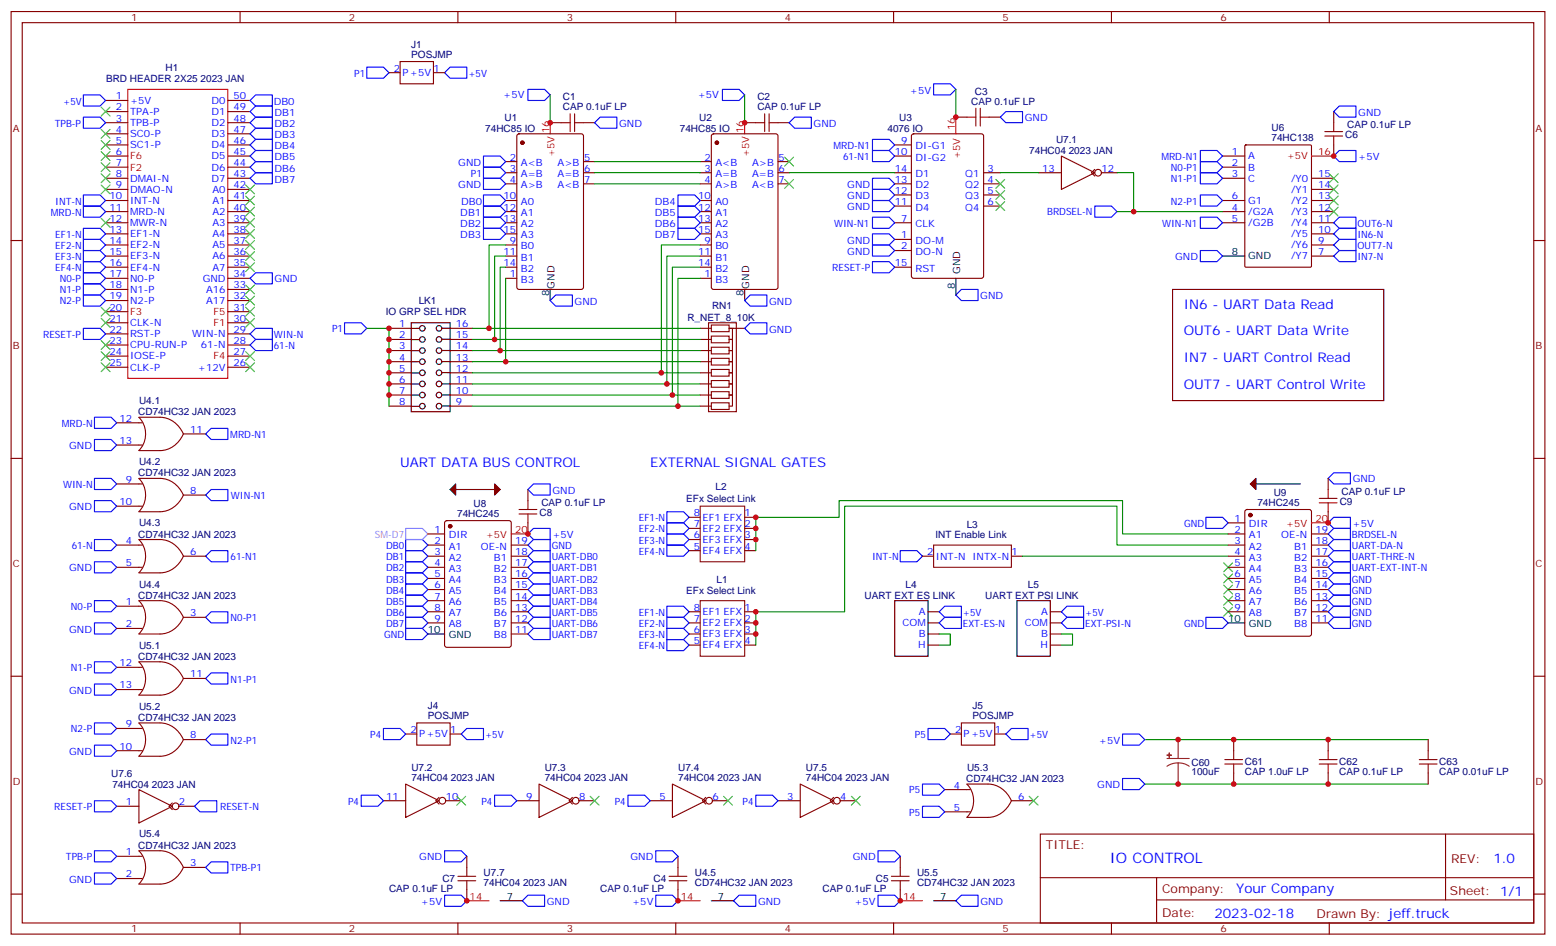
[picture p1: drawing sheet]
<svg xmlns="http://www.w3.org/2000/svg" width="494mm" height="300mm" viewBox="0 0 494 300" stroke-linecap="round" stroke-linejoin="round" font-family="sans-serif">
<defs><g id="words">
<text font-size="4.6" fill="#00f" x="352.3" y="273.8">IO CONTROL</text>
<g font-size="4.2" fill="#00f">
<text x="375.7" y="98">IN6 - UART Data Read</text>
<text x="375.7" y="106.4">OUT6 - UART Data Write</text>
<text x="375.7" y="114.8">IN7 - UART Control Read</text>
<text x="375.7" y="123.6">OUT7 - UART Control Write</text>
<text x="127" y="148.3">UART DATA BUS CONTROL</text>
<text x="206.4" y="148.3">EXTERNAL SIGNAL GATES</text>
<text x="474" y="274">1.0</text>
<text x="392.4" y="283.5">Your Company</text>
<text x="385.5" y="291.4">2023-02-18</text>
</g>
<g font-size="3.9" fill="#800">
<text x="332" y="269.3">TITLE:</text>
<text x="460.6" y="274">REV:</text>
<text x="368.9" y="283.5">Company:</text>
<text x="460.2" y="284.1">Sheet: 1/1</text>
<text x="368.9" y="291.2">Date:</text>
<text x="417.9" y="291.3">Drawn By: jeff.truck</text>
</g>
<g font-size="3.2" fill="#800">
<text x="41.6" y="6.7">1</text>
<text x="110.8" y="6.7">2</text>
<text x="179.9" y="6.7">3</text>
<text x="249.1" y="6.7">4</text>
<text x="318.2" y="6.7">5</text>
<text x="387.3" y="6.7">6</text>
<text x="4.1" y="41.8">A</text>
<text x="487.4" y="41.8">A</text>
<text x="4.1" y="110.9">B</text>
<text x="487.4" y="110.9">B</text>
<text x="4.1" y="180.1">C</text>
<text x="487.4" y="180.1">C</text>
<text x="4.1" y="249.2">D</text>
<text x="487.4" y="249.2">D</text>
<text x="41.6" y="295.9">1</text>
<text x="110.8" y="295.9">2</text>
<text x="179.9" y="295.9">3</text>
<text x="249.1" y="295.9">4</text>
<text x="318.2" y="295.9">5</text>
<text x="387.3" y="295.9">6</text>
</g>
<g font-size="3.2" fill="#000080">
<text x="130.6" y="15.1">J1</text>
<text x="52.6" y="22.5">H1</text>
<text x="130.6" y="18.3">POSJMP</text>
<text x="33.7" y="26">BRD HEADER 2X25 2023 JAN</text>
<text x="178.7" y="35.1">CAP 0.1uF LP</text>
<text x="178.7" y="31.9">C1</text>
<text x="240.4" y="35.1">CAP 0.1uF LP</text>
<text x="240.4" y="31.9">C2</text>
<text x="308.3" y="33.3">CAP 0.1uF LP</text>
<text x="309.4" y="30.1">C3</text>
<text x="154" y="41.9">74HC85 IO</text>
<text x="160.2" y="38.4">U1</text>
<text x="215.8" y="41.9">74HC85 IO</text>
<text x="221.9" y="38.4">U2</text>
<text x="281.7" y="41.9">4076 IO</text>
<text x="285.4" y="38.3">U3</text>
<text x="403.6" y="41.6">U6</text>
<text x="427.6" y="40.6">CAP 0.1uF LP</text>
<text x="335.2" y="45.4">U7.1</text>
<text x="403.6" y="44.8">74HC138</text>
<text x="427" y="43.8">C6</text>
<text x="326.7" y="48.9">74HC04 2023 JAN</text>
<text x="122.4" y="100.1">IO GRP SEL HDR</text>
<text x="132.9" y="96.5">LK1</text>
<text x="218.2" y="101.7">R_NET_8_10K</text>
<text x="226" y="98.2">RN1</text>
<text x="43.9" y="131.8">CD74HC32 JAN 2023</text>
<text x="44.2" y="128.3">U4.1</text>
<text x="44.2" y="147.7">U4.2</text>
<text x="43.9" y="151.2">CD74HC32 JAN 2023</text>
<text x="227.1" y="155.5">L2</text>
<text x="150.3" y="161.1">U8</text>
<text x="171.8" y="160.6">CAP 0.1uF LP</text>
<text x="217.8" y="159.3">EFx Select Link</text>
<text x="399.1" y="160.7">74HC245</text>
<text x="404.3" y="157.5">U9</text>
<text x="425.3" y="160.2">C9</text>
<text x="425.8" y="157.1">CAP 0.1uF LP</text>
<text x="44.2" y="167.1">U4.3</text>
<text x="145.1" y="164.2">74HC245</text>
<text x="171.3" y="163.7">C8</text>
<text x="306.8" y="167.4">L3</text>
<text x="43.9" y="170.6">CD74HC32 JAN 2023</text>
<text x="296.9" y="170.7">INT Enable Link</text>
<text x="227.5" y="185.1">L1</text>
<text x="43.9" y="190">CD74HC32 JAN 2023</text>
<text x="44.2" y="186.5">U4.4</text>
<text x="217.8" y="188.6">EFx Select Link</text>
<text x="274.4" y="190.1">UART EXT ES LINK</text>
<text x="287.4" y="186.5">L4</text>
<text x="312.7" y="190.1">UART EXT PSI LINK</text>
<text x="326.3" y="186.5">L5</text>
<text x="43.9" y="209.5">CD74HC32 JAN 2023</text>
<text x="44.2" y="205.9">U5.1</text>
<text x="44.2" y="225.3">U5.2</text>
<text x="135.8" y="225">J4</text>
<text x="308.7" y="225">J5</text>
<text x="43.9" y="228.8">CD74HC32 JAN 2023</text>
<text x="135.8" y="228.2">POSJMP</text>
<text x="308.7" y="228.2">POSJMP</text>
<text x="130.6" y="244.6">U7.2</text>
<text x="172.9" y="244.6">U7.3</text>
<text x="215.2" y="244.6">U7.4</text>
<text x="255.8" y="244.6">U7.5</text>
<text x="307" y="244.7">U5.3</text>
<text x="378.2" y="243">C60</text>
<text x="395.1" y="242.9">C61</text>
<text x="425.1" y="242.9">C62</text>
<text x="456.8" y="242.9">C63</text>
<text x="35.3" y="246.5">U7.6</text>
<text x="35.7" y="250">74HC04 2023 JAN</text>
<text x="130.6" y="247.8">74HC04 2023 JAN</text>
<text x="172.9" y="247.8">74HC04 2023 JAN</text>
<text x="215.2" y="247.8">74HC04 2023 JAN</text>
<text x="255.8" y="247.8">74HC04 2023 JAN</text>
<text x="306.7" y="248.3">CD74HC32 JAN 2023</text>
<text x="378.2" y="246.1">100uF</text>
<text x="395.1" y="246.1">CAP 1.0uF LP</text>
<text x="425.1" y="246.1">CAP 0.1uF LP</text>
<text x="456.8" y="246.1">CAP 0.01uF LP</text>
<text x="43.9" y="269.3">CD74HC32 JAN 2023</text>
<text x="44.2" y="265.8">U5.4</text>
<text x="140.4" y="280">C7</text>
<text x="153.5" y="281.3">74HC04 2023 JAN</text>
<text x="153.5" y="278.1">U7.7</text>
<text x="207.5" y="280">C4</text>
<text x="220.5" y="281.2">CD74HC32 JAN 2023</text>
<text x="220.5" y="278">U4.5</text>
<text x="278" y="280">C5</text>
<text x="291.1" y="281.2">CD74HC32 JAN 2023</text>
<text x="291.1" y="278">U5.5</text>
<text x="123.5" y="283.2">CAP 0.1uF LP</text>
<text x="190.5" y="283.2">CAP 0.1uF LP</text>
<text x="261.1" y="283.2">CAP 0.1uF LP</text>
</g>
<g font-size="3.2" fill="#00f">
<text x="125" y="22.7">2</text>
<text x="137.6" y="22.7">1</text>
<text x="112.4" y="24.4">P1</text>
<text x="127.7" y="24.1">P+5V</text>
<text x="148.7" y="24.4">+5V</text>
<text x="288.8" y="29.7">+5V</text>
<text x="20" y="33.2">+5V</text>
<text x="36.8" y="31.5">1</text>
<text x="36.8" y="35.1">2</text>
<text x="41.3" y="32.9">+5V</text>
<text x="67.2" y="32.9">D0</text>
<text x="74.1" y="35.1">49</text>
<text x="74.1" y="31.5">50</text>
<text x="86.9" y="33.2">DB0</text>
<text x="159.7" y="31.1">+5V</text>
<text x="221.5" y="31.1">+5V</text>
<text x="17.4" y="40.2">TPB-P</text>
<text x="36.8" y="38.6">3</text>
<text x="41.3" y="36.5">TPA-P</text>
<text x="41.3" y="40">TPB-P</text>
<text x="67.2" y="40">D2</text>
<text x="67.2" y="36.5">D1</text>
<text x="74.1" y="38.6">48</text>
<text x="87.1" y="36.8">DB1</text>
<text x="87.1" y="40.3">DB2</text>
<text x="196.5" y="40.3">GND</text>
<text x="258.2" y="40.3">GND</text>
<text x="325.3" y="38.5">GND</text>
<text x="431.1" y="36.7">GND</text>
<text x="36.8" y="42.1">4</text>
<text x="36.8" y="45.6">5</text>
<text x="41.3" y="43.5">SC0-P</text>
<text x="41.3" y="47.1">SC1-P</text>
<text x="67.2" y="47.1">D4</text>
<text x="67.2" y="43.5">D3</text>
<text x="74.1" y="45.6">46</text>
<text x="74.1" y="42.1">47</text>
<text x="87.1" y="43.9">DB3</text>
<text x="87.1" y="47.4">DB4</text>
<text x="264.6" y="47.3">MRD-N1</text>
<text x="286" y="45.6">9</text>
<text x="290.6" y="47.4">DI-G1</text>
<text x="36.8" y="49.2">6</text>
<text x="36.8" y="52.7">7</text>
<text x="67.2" y="50.6">D5</text>
<text x="74.1" y="52.7">44</text>
<text x="74.1" y="49.2">45</text>
<text x="87.1" y="50.9">DB5</text>
<text x="145.5" y="52.6">GND</text>
<text x="161.9" y="50.9">2</text>
<text x="165.3" y="52.7">A&lt;B</text>
<text x="177" y="52.7">A&gt;B</text>
<text x="185.4" y="50.9">5</text>
<text x="223.6" y="50.9">2</text>
<text x="227.1" y="52.7">A&lt;B</text>
<text x="238.7" y="52.7">A&gt;B</text>
<text x="247.1" y="50.9">5</text>
<text x="267.6" y="50.8">61-N1</text>
<text x="284" y="49.2">10</text>
<text x="290.6" y="50.9">DI-G2</text>
<text x="368.6" y="50.8">MRD-N1</text>
<text x="391" y="49.2">1</text>
<text x="391" y="52.7">2</text>
<text x="396.2" y="50.6">A</text>
<text x="431.1" y="50.9">+5V</text>
<text x="36.8" y="56.2">8</text>
<text x="36.8" y="59.8">9</text>
<text x="41.3" y="57.6">DMAI-N</text>
<text x="67.2" y="57.6">D7</text>
<text x="67.2" y="54.1">D6</text>
<text x="74.1" y="59.8">42</text>
<text x="74.1" y="56.2">43</text>
<text x="87.1" y="58">DB7</text>
<text x="87.1" y="54.5">DB6</text>
<text x="145.5" y="59.7">GND</text>
<text x="149.5" y="56.1">P1</text>
<text x="161.9" y="58">4</text>
<text x="161.9" y="54.5">3</text>
<text x="165.3" y="59.8">A&gt;B</text>
<text x="165.3" y="56.2">A=B</text>
<text x="177" y="59.8">A&lt;B</text>
<text x="177" y="56.2">A=B</text>
<text x="185.4" y="58">7</text>
<text x="185.4" y="54.5">6</text>
<text x="223.6" y="58">4</text>
<text x="223.6" y="54.5">3</text>
<text x="227.1" y="59.8">A&gt;B</text>
<text x="227.1" y="56.2">A=B</text>
<text x="238.7" y="59.8">A&lt;B</text>
<text x="238.7" y="56.2">A=B</text>
<text x="247.1" y="58">7</text>
<text x="247.1" y="54.5">6</text>
<text x="268.9" y="59.7">GND</text>
<text x="284" y="58">13</text>
<text x="284" y="54.5">14</text>
<text x="290.6" y="59.8">D2</text>
<text x="290.6" y="56.2">D1</text>
<text x="306.4" y="56.2">Q1</text>
<text x="306.4" y="59.8">Q2</text>
<text x="313.4" y="54.5">3</text>
<text x="313.4" y="58">4</text>
<text x="330.8" y="54.5">13</text>
<text x="349.6" y="54.5">12</text>
<text x="371.7" y="54.4">N0-P1</text>
<text x="371.7" y="57.9">N1-P1</text>
<text x="391" y="56.2">3</text>
<text x="396.2" y="54.1">B</text>
<text x="396.2" y="57.6">C</text>
<text x="409.8" y="57.6">/Y0</text>
<text x="418.4" y="59.8">14</text>
<text x="418.4" y="56.2">15</text>
<text x="17.5" y="64.9">INT-N</text>
<text x="34.8" y="63.3">10</text>
<text x="41.3" y="61.2">DMAO-N</text>
<text x="41.3" y="64.7">INT-N</text>
<text x="67.4" y="64.7">A1</text>
<text x="67.4" y="61.2">A0</text>
<text x="74.1" y="63.3">41</text>
<text x="146.4" y="64.9">DB0</text>
<text x="159.8" y="63.3">10</text>
<text x="165.3" y="65.1">A0</text>
<text x="207.8" y="65">DB4</text>
<text x="221.6" y="63.3">10</text>
<text x="227.1" y="65.1">A0</text>
<text x="268.9" y="63.2">GND</text>
<text x="284" y="65.1">11</text>
<text x="284" y="61.5">12</text>
<text x="290.6" y="63.3">D3</text>
<text x="306.4" y="63.3">Q3</text>
<text x="313.4" y="61.5">5</text>
<text x="313.4" y="65.1">6</text>
<text x="371.7" y="64.9">N2-P1</text>
<text x="391" y="63.3">6</text>
<text x="396.2" y="64.7">G1</text>
<text x="409.8" y="64.7">/Y2</text>
<text x="409.8" y="61.2">/Y1</text>
<text x="418.4" y="63.3">13</text>
<text x="16.1" y="68.5">MRD-N</text>
<text x="34.8" y="66.8">11</text>
<text x="34.8" y="70.3">12</text>
<text x="41.3" y="68.2">MRD-N</text>
<text x="41.3" y="71.8">MWR-N</text>
<text x="67.4" y="71.8">A3</text>
<text x="67.4" y="68.2">A2</text>
<text x="74.1" y="70.3">39</text>
<text x="74.1" y="66.8">40</text>
<text x="146.1" y="68.6">DB1</text>
<text x="159.8" y="70.3">13</text>
<text x="159.8" y="66.8">12</text>
<text x="165.3" y="68.6">A1</text>
<text x="207.8" y="68.6">DB5</text>
<text x="221.6" y="70.3">13</text>
<text x="221.6" y="66.8">12</text>
<text x="227.1" y="68.6">A1</text>
<text x="264.8" y="72">WIN-N1</text>
<text x="268.9" y="66.7">GND</text>
<text x="286" y="70.3">7</text>
<text x="290.6" y="66.8">D4</text>
<text x="306.4" y="66.8">Q4</text>
<text x="332.4" y="68.4">BRDSEL-N</text>
<text x="368.9" y="72">WIN-N1</text>
<text x="391" y="66.8">4</text>
<text x="391" y="70.3">5</text>
<text x="396.2" y="68.2">/G2A</text>
<text x="396.2" y="71.8">/G2B</text>
<text x="409.8" y="71.8">/Y4</text>
<text x="409.8" y="68.2">/Y3</text>
<text x="418.4" y="70.3">11</text>
<text x="418.4" y="66.8">12</text>
<text x="430.9" y="72">OUT6-N</text>
<text x="17.5" y="75.5">EF1-N</text>
<text x="34.8" y="73.9">13</text>
<text x="34.8" y="77.4">14</text>
<text x="41.3" y="75.3">EF1-N</text>
<text x="67.4" y="75.3">A4</text>
<text x="74.1" y="77.4">37</text>
<text x="74.1" y="73.9">38</text>
<text x="146.1" y="72.1">DB2</text>
<text x="146.1" y="75.6">DB3</text>
<text x="159.8" y="73.9">15</text>
<text x="161.9" y="77.4">9</text>
<text x="165.3" y="75.6">A3</text>
<text x="165.3" y="72.1">A2</text>
<text x="207.8" y="72.1">DB6</text>
<text x="207.8" y="75.6">DB7</text>
<text x="221.6" y="73.9">15</text>
<text x="223.6" y="77.4">9</text>
<text x="227.1" y="75.6">A3</text>
<text x="227.1" y="72.1">A2</text>
<text x="268.9" y="77.3">GND</text>
<text x="286" y="75.6">1</text>
<text x="290.6" y="77.4">DO-M</text>
<text x="290.6" y="72.1">CLK</text>
<text x="409.8" y="75.3">/Y5</text>
<text x="418.4" y="77.4">9</text>
<text x="418.4" y="73.9">10</text>
<text x="430.9" y="75.5">IN6-N</text>
<text x="17.5" y="79.1">EF2-N</text>
<text x="17.5" y="82.6">EF3-N</text>
<text x="34.8" y="80.9">15</text>
<text x="41.3" y="78.8">EF2-N</text>
<text x="41.3" y="82.3">EF3-N</text>
<text x="67.4" y="82.3">A6</text>
<text x="67.4" y="78.8">A5</text>
<text x="74.1" y="80.9">36</text>
<text x="159.8" y="80.9">11</text>
<text x="165.3" y="82.7">B1</text>
<text x="165.3" y="79.2">B0</text>
<text x="221.6" y="80.9">11</text>
<text x="227.1" y="82.7">B1</text>
<text x="227.1" y="79.2">B0</text>
<text x="268.9" y="80.9">GND</text>
<text x="286" y="79.2">2</text>
<text x="290.6" y="80.9">DO-N</text>
<text x="373" y="82.6">GND</text>
<text x="409.8" y="82.3">/Y7</text>
<text x="409.8" y="78.8">/Y6</text>
<text x="418.4" y="80.9">7</text>
<text x="430.9" y="79.1">OUT7-N</text>
<text x="430.9" y="82.6">IN7-N</text>
<text x="17.5" y="86.1">EF4-N</text>
<text x="19" y="89.5">N0-P</text>
<text x="34.8" y="84.5">16</text>
<text x="34.8" y="88">17</text>
<text x="41.3" y="85.9">EF4-N</text>
<text x="41.3" y="89.4">N0-P</text>
<text x="64.3" y="89.4">GND</text>
<text x="67.4" y="85.9">A7</text>
<text x="74.1" y="88">34</text>
<text x="74.1" y="84.5">35</text>
<text x="87.2" y="89.6">GND</text>
<text x="159.8" y="84.5">14</text>
<text x="161.9" y="88">1</text>
<text x="165.3" y="86.2">B2</text>
<text x="165.3" y="89.7">B3</text>
<text x="221.6" y="84.5">14</text>
<text x="223.6" y="88">1</text>
<text x="227.1" y="86.2">B2</text>
<text x="227.1" y="89.7">B3</text>
<text x="264.2" y="86">RESET-P</text>
<text x="284" y="84.5">15</text>
<text x="290.6" y="86.2">RST</text>
<text x="19" y="93">N1-P</text>
<text x="34.8" y="91.5">18</text>
<text x="34.8" y="95">19</text>
<text x="41.3" y="92.9">N1-P</text>
<text x="65.4" y="92.9">A16</text>
<text x="74.1" y="95">32</text>
<text x="74.1" y="91.5">33</text>
<text x="311.2" y="95">GND</text>
<text x="19" y="96.6">N2-P</text>
<text x="34.8" y="98.6">20</text>
<text x="41.3" y="96.4">N2-P</text>
<text x="65.4" y="96.4">A17</text>
<text x="74.1" y="98.6">31</text>
<text x="182.4" y="96.7">GND</text>
<text x="244.1" y="96.7">GND</text>
<text x="13.7" y="107.2">RESET-P</text>
<text x="34.8" y="102.1">21</text>
<text x="34.8" y="105.6">22</text>
<text x="41.3" y="103.5">CLK-N</text>
<text x="41.3" y="107">RST-P</text>
<text x="61" y="107">WIN-N</text>
<text x="74.1" y="105.6">29</text>
<text x="74.1" y="102.1">30</text>
<text x="86.9" y="107.3">WIN-N</text>
<text x="105.4" y="105.5">P1</text>
<text x="126.7" y="107.4">2</text>
<text x="126.7" y="103.9">1</text>
<text x="144.6" y="107.4">15</text>
<text x="144.6" y="103.9">16</text>
<text x="244.1" y="105.6">GND</text>
<text x="34.8" y="109.1">23</text>
<text x="34.8" y="112.7">24</text>
<text x="41.3" y="110.6">CPU-RUN-P</text>
<text x="63.8" y="110.6">61-N</text>
<text x="74.1" y="112.7">27</text>
<text x="74.1" y="109.1">28</text>
<text x="86.9" y="110.8">61-N</text>
<text x="126.7" y="110.9">3</text>
<text x="144.6" y="110.9">14</text>
<text x="34.8" y="116.2">25</text>
<text x="41.3" y="114.1">IOSE-P</text>
<text x="41.3" y="117.6">CLK-P</text>
<text x="62.8" y="117.6">+12V</text>
<text x="74.1" y="116.2">26</text>
<text x="126.7" y="118">5</text>
<text x="126.7" y="114.4">4</text>
<text x="144.6" y="118">12</text>
<text x="144.6" y="114.4">13</text>
<text x="126.7" y="121.5">6</text>
<text x="126.7" y="125">7</text>
<text x="144.6" y="121.5">11</text>
<text x="144.6" y="125">10</text>
<text x="126.7" y="128.6">8</text>
<text x="144.6" y="128.6">9</text>
<text x="19.7" y="135.5">MRD-N</text>
<text x="37.9" y="133.8">12</text>
<text x="60.3" y="137.4">11</text>
<text x="22" y="142.5">GND</text>
<text x="37.9" y="140.9">13</text>
<text x="73.1" y="139">MRD-N1</text>
<text x="20.1" y="154.9">WIN-N</text>
<text x="40" y="153.2">9</text>
<text x="429.4" y="153.1">GND</text>
<text x="22" y="161.9">GND</text>
<text x="37.9" y="160.3">10</text>
<text x="60.3" y="156.8">8</text>
<text x="73.3" y="158.4">WIN-N1</text>
<text x="175.4" y="156.7">GND</text>
<text x="202.7" y="165.5">EF1-N</text>
<text x="220.2" y="167.4">7</text>
<text x="220.2" y="163.8">8</text>
<text x="223" y="165.2">EF1 EFX</text>
<text x="236.4" y="163.8">1</text>
<text x="236.4" y="167.4">2</text>
<text x="375.9" y="167.2">GND</text>
<text x="391.9" y="165.6">1</text>
<text x="396.4" y="167.4">DIR</text>
<text x="429.3" y="167.3">+5V</text>
<text x="40" y="172.6">4</text>
<text x="137.9" y="169.1">1</text>
<text x="137.9" y="172.6">2</text>
<text x="142.4" y="170.9">DIR</text>
<text x="163.5" y="172.6">19</text>
<text x="175.3" y="170.8">+5V</text>
<text x="202.7" y="172.5">EF3-N</text>
<text x="202.7" y="169">EF2-N</text>
<text x="220.2" y="170.9">6</text>
<text x="223" y="172.3">EF3 EFX</text>
<text x="223" y="168.8">EF2 EFX</text>
<text x="236.4" y="170.9">3</text>
<text x="391.9" y="169.1">2</text>
<text x="391.9" y="172.6">3</text>
<text x="396.4" y="170.9">A1</text>
<text x="406.7" y="170.9">OE-N</text>
<text x="417.5" y="172.6">18</text>
<text x="417.5" y="169.1">19</text>
<text x="429.1" y="170.8">BRDSEL-N</text>
<text x="22.8" y="174.3">61-N</text>
<text x="40" y="179.7">5</text>
<text x="60.3" y="176.2">6</text>
<text x="73.2" y="177.8">61-N1</text>
<text x="122.5" y="177.8">DB1</text>
<text x="122.5" y="174.3">DB0</text>
<text x="137.9" y="176.2">3</text>
<text x="137.9" y="179.7">4</text>
<text x="142.4" y="174.4">A1</text>
<text x="142.4" y="177.9">A2</text>
<text x="152.7" y="174.4">OE-N</text>
<text x="156.8" y="177.9">B1</text>
<text x="163.5" y="179.7">17</text>
<text x="163.5" y="176.2">18</text>
<text x="175.1" y="177.8">UART-DB0</text>
<text x="175.1" y="174.3">GND</text>
<text x="202.7" y="176.1">EF4-N</text>
<text x="220.2" y="174.4">5</text>
<text x="223" y="175.8">EF4 EFX</text>
<text x="236.4" y="174.4">4</text>
<text x="276.8" y="177.8">INT-N</text>
<text x="294.3" y="176.2">2</text>
<text x="297" y="177.6">INT-N INTX-N</text>
<text x="321" y="176.2">1</text>
<text x="391.9" y="176.2">4</text>
<text x="391.9" y="179.7">5</text>
<text x="396.4" y="174.4">A2</text>
<text x="396.4" y="177.9">A3</text>
<text x="410.8" y="177.9">B2</text>
<text x="410.8" y="174.4">B1</text>
<text x="417.5" y="179.7">16</text>
<text x="417.5" y="176.2">17</text>
<text x="429.1" y="177.8">UART-THRE-N</text>
<text x="429.1" y="174.3">UART-DA-N</text>
<text x="22" y="181.3">GND</text>
<text x="122.5" y="184.9">DB3</text>
<text x="122.5" y="181.4">DB2</text>
<text x="137.9" y="183.2">5</text>
<text x="142.4" y="181.5">A3</text>
<text x="142.4" y="185">A4</text>
<text x="156.8" y="185">B3</text>
<text x="156.8" y="181.5">B2</text>
<text x="163.5" y="183.2">16</text>
<text x="175.1" y="184.9">UART-DB2</text>
<text x="175.1" y="181.4">UART-DB1</text>
<text x="391.9" y="183.2">6</text>
<text x="396.4" y="181.5">A4</text>
<text x="396.4" y="185">A5</text>
<text x="410.8" y="185">B4</text>
<text x="410.8" y="181.5">B3</text>
<text x="417.5" y="183.2">15</text>
<text x="429.1" y="184.9">GND</text>
<text x="429.1" y="181.4">UART-EXT-INT-N</text>
<text x="122.5" y="191.9">DB5</text>
<text x="122.5" y="188.4">DB4</text>
<text x="137.9" y="186.8">6</text>
<text x="137.9" y="190.3">7</text>
<text x="142.4" y="188.5">A5</text>
<text x="156.8" y="188.5">B4</text>
<text x="163.5" y="190.3">14</text>
<text x="163.5" y="186.8">15</text>
<text x="175.1" y="191.9">UART-DB4</text>
<text x="175.1" y="188.4">UART-DB3</text>
<text x="391.9" y="186.8">7</text>
<text x="391.9" y="190.3">8</text>
<text x="396.4" y="188.5">A6</text>
<text x="410.8" y="188.5">B5</text>
<text x="417.5" y="190.3">13</text>
<text x="417.5" y="186.8">14</text>
<text x="429.1" y="191.9">GND</text>
<text x="429.1" y="188.4">GND</text>
<text x="22.5" y="193.6">N0-P</text>
<text x="40" y="192.1">1</text>
<text x="60.3" y="195.6">3</text>
<text x="73.2" y="197.2">N0-P1</text>
<text x="122.5" y="195.5">DB6</text>
<text x="137.9" y="193.8">8</text>
<text x="137.9" y="197.3">9</text>
<text x="142.4" y="192.1">A6</text>
<text x="142.4" y="195.6">A7</text>
<text x="156.8" y="195.6">B6</text>
<text x="156.8" y="192.1">B5</text>
<text x="163.5" y="197.3">12</text>
<text x="163.5" y="193.8">13</text>
<text x="175.1" y="195.5">UART-DB5</text>
<text x="202.7" y="195.5">EF1-N</text>
<text x="220.2" y="197.3">7</text>
<text x="220.2" y="193.8">8</text>
<text x="223" y="195.2">EF1 EFX</text>
<text x="236.4" y="193.8">1</text>
<text x="236.4" y="197.3">2</text>
<text x="291.7" y="195.2">A</text>
<text x="305.6" y="195.5">+5V</text>
<text x="330.5" y="195.2">A</text>
<text x="344.4" y="195.5">+5V</text>
<text x="391.9" y="193.8">9</text>
<text x="396.4" y="192.1">A7</text>
<text x="396.4" y="195.6">A8</text>
<text x="410.8" y="195.6">B7</text>
<text x="410.8" y="192.1">B6</text>
<text x="417.5" y="197.3">11</text>
<text x="417.5" y="193.8">12</text>
<text x="429.1" y="195.5">GND</text>
<text x="22" y="200.8">GND</text>
<text x="40" y="199.1">2</text>
<text x="121.9" y="202.5">GND</text>
<text x="122.5" y="199">DB7</text>
<text x="142.4" y="199.1">A8</text>
<text x="156.8" y="202.6">B8</text>
<text x="156.8" y="199.1">B7</text>
<text x="163.5" y="200.9">11</text>
<text x="175.1" y="202.5">UART-DB7</text>
<text x="175.1" y="199">UART-DB6</text>
<text x="202.7" y="202.5">EF3-N</text>
<text x="202.7" y="199">EF2-N</text>
<text x="220.2" y="200.9">6</text>
<text x="223" y="202.3">EF3 EFX</text>
<text x="223" y="198.8">EF2 EFX</text>
<text x="236.4" y="200.9">3</text>
<text x="286.5" y="198.8">COM</text>
<text x="291.7" y="202.3">B</text>
<text x="305.6" y="199">EXT-ES-N</text>
<text x="325.3" y="198.8">COM</text>
<text x="330.5" y="202.3">B</text>
<text x="344.4" y="199">EXT-PSI-N</text>
<text x="375.9" y="199">GND</text>
<text x="410.8" y="199.1">B8</text>
<text x="429.1" y="199">GND</text>
<text x="202.7" y="206.1">EF4-N</text>
<text x="220.2" y="204.4">5</text>
<text x="223" y="205.8">EF4 EFX</text>
<text x="236.4" y="204.4">4</text>
<text x="291.5" y="205.8">H</text>
<text x="330.3" y="205.8">H</text>
<text x="22.5" y="213">N1-P</text>
<text x="37.9" y="211.5">12</text>
<text x="60.3" y="215">11</text>
<text x="22" y="220.2">GND</text>
<text x="37.9" y="218.5">13</text>
<text x="73.2" y="216.6">N1-P1</text>
<text x="22.5" y="232.4">N2-P</text>
<text x="40" y="230.9">9</text>
<text x="130.3" y="232.6">2</text>
<text x="142.9" y="232.6">1</text>
<text x="303.1" y="232.6">2</text>
<text x="315.7" y="232.6">1</text>
<text x="22" y="239.6">GND</text>
<text x="37.9" y="237.9">10</text>
<text x="60.3" y="234.4">8</text>
<text x="73.2" y="236">N2-P1</text>
<text x="117.5" y="234.2">P4</text>
<text x="133" y="234">P+5V</text>
<text x="153.9" y="234.3">+5V</text>
<text x="290.4" y="234.2">P5</text>
<text x="305.9" y="234">P+5V</text>
<text x="326.8" y="234.3">+5V</text>
<text x="348.8" y="236.1">+5V</text>
<text x="288.6" y="251.8">P5</text>
<text x="302.8" y="250.3">4</text>
<text x="348.3" y="250.1">GND</text>
<text x="17.2" y="257.1">RESET-P</text>
<text x="40" y="255.6">1</text>
<text x="56.8" y="255.6">2</text>
<text x="69.9" y="257.2">RESET-N</text>
<text x="110.5" y="255.4">P4</text>
<text x="122.6" y="253.8">11</text>
<text x="141.5" y="253.8">10</text>
<text x="152.8" y="255.4">P4</text>
<text x="167" y="253.8">9</text>
<text x="183.8" y="253.8">8</text>
<text x="195.1" y="255.4">P4</text>
<text x="209.3" y="253.8">5</text>
<text x="226.1" y="253.8">6</text>
<text x="235.7" y="255.4">P4</text>
<text x="249.9" y="253.8">3</text>
<text x="266.7" y="253.8">4</text>
<text x="302.8" y="257.3">5</text>
<text x="323.1" y="253.8">6</text>
<text x="288.6" y="258.9">P5</text>
<text x="20.9" y="273">TPB-P</text>
<text x="40" y="271.4">1</text>
<text x="60.3" y="275">3</text>
<text x="133.1" y="273.1">GND</text>
<text x="200.1" y="273.1">GND</text>
<text x="270.7" y="273.1">GND</text>
<text x="22" y="280.1">GND</text>
<text x="40" y="278.5">2</text>
<text x="73" y="276.5">TPB-P1</text>
<text x="133.6" y="287.2">+5V</text>
<text x="173.6" y="287.2">GND</text>
<text x="200.6" y="287.2">+5V</text>
<text x="240.6" y="287.2">GND</text>
<text x="271.2" y="287.2">+5V</text>
<text x="311.2" y="287.2">GND</text>
</g>
<g font-size="3.2" fill="#f00">
<text x="303" y="41.2" transform="rotate(-90 303 41.2)">16</text>
<text x="174.3" y="42.3" transform="rotate(-90 174.3 42.3)">16</text>
<text x="236" y="42.3" transform="rotate(-90 236 42.3)">16</text>
<text x="41.3" y="50.6">F6</text>
<text x="176" y="49.9" transform="rotate(-90 176 49.9)">+5V</text>
<text x="237.8" y="49.9" transform="rotate(-90 237.8 49.9)">+5V</text>
<text x="304.8" y="50.6" transform="rotate(-90 304.8 50.6)">+5V</text>
<text x="408.4" y="50.6">+5V</text>
<text x="418.4" y="49.2">16</text>
<text x="41.3" y="54.1">F2</text>
<text x="41.3" y="100">F3</text>
<text x="67.8" y="100">F5</text>
<text x="67.8" y="103.5">F1</text>
<text x="67.8" y="114.1">F4</text>
<text x="408.2" y="167.4">+5V</text>
<text x="417.5" y="165.6">20</text>
<text x="154.2" y="170.9">+5V</text>
<text x="163.5" y="169.1">20</text>
<text x="149.1" y="285.5">14</text>
<text x="216.1" y="285.5">14</text>
<text x="286.7" y="285.5">14</text>
</g>
<g font-size="3.2">
<text x="391" y="80.9">8</text>
<text x="396.2" y="82.3">GND</text>
<text x="304.8" y="87" transform="rotate(-90 304.8 87)">GND</text>
<text x="174.3" y="94.1" transform="rotate(-90 174.3 94.1)">8</text>
<text x="176" y="91.6" transform="rotate(-90 176 91.6)">GND</text>
<text x="236" y="94.1" transform="rotate(-90 236 94.1)">8</text>
<text x="237.8" y="91.6" transform="rotate(-90 237.8 91.6)">GND</text>
<text x="303" y="91.6" transform="rotate(-90 303 91.6)">8</text>
<text x="389.8" y="197.3">10</text>
<text x="135.8" y="200.9">10</text>
<text x="142.4" y="202.6">GND</text>
<text x="396.4" y="199.1">GND</text>
<text x="160.9" y="285.5">7</text>
<text x="227.9" y="285.5">7</text>
<text x="298.4" y="285.5">7</text>
</g>
<text font-size="3.2" fill="#f0f" x="119" y="170.8">SM-D7</text>
</g></defs>
<g fill="none" stroke="#870000" stroke-width=".35">
<path d="M3.5 3.7h486.9v292.8h-486.9zM7.1 7.2h479.7v285.7h-479.7zM76.2 3.7v3.5M127 19.5h10.6v7.1h-10.6zM145.3 3.7v3.5M214.5 3.7v3.5M283.6 3.7v3.5M352.8 3.7v3.5M421.9 3.7v3.5M33.5 31.9h7.1M33.5 35.4h7.1M33.5 38.9h7.1"/>
<path d="M72.3 31.9h7.1M72.3 35.4h7.1M72.3 38.9h7.1M123.5 23.1h3.5M137.6 23.1h3.5M174.6 38.9h3.6M185.2 38.9h3.5M236.4 38.9h3.5M246.9 38.9h3.6M33.5 42.5h7.1M33.5 46h7.1M33.5 49.5h7.1"/>
<path d="M33.5 53.1h7.1M33.5 56.6h7.1M72.3 42.5h7.1M72.3 46h7.1M72.3 49.5h7.1M72.3 53.1h7.1M72.3 56.6h7.1M160.5 58.3h3.5M160.5 54.8h3.5M160.5 51.3h3.5M164.3 42.7l.4-.2h19.8l.7 .4v48.3l-.5 .6-20 .1-.6-.5-.1-48.2zM185.2 58.3h3.5"/>
<path d="M185.2 54.8h3.5M185.2 51.3h3.5M222.2 58.3h3.6M222.2 54.8h3.6M222.2 51.3h3.6M226 42.7l.5-.2h19.7l.7 .4v48.3l-.4 .6-20 .1-.7-.5v-48.2zM246.9 58.3h3.6M246.9 54.8h3.6M246.9 51.3h3.6M3.5 76.3h3.6M33.5 60.1h7.1M33.5 63.6h7.1"/>
<path d="M33.5 67.2h7.1M33.5 70.7h7.1M33.5 74.2h7.1M33.5 77.8h7.1M72.3 60.1h7.1M72.3 63.6h7.1M72.3 67.2h7.1M72.3 70.7h7.1M72.3 74.2h7.1M72.3 77.8h7.1M160.5 63.6h3.5M160.5 67.2h3.5"/>
<path d="M160.5 70.7h3.5M160.5 74.2h3.5M160.5 77.8h3.5M222.2 63.6h3.6M222.2 67.2h3.6M222.2 70.7h3.6M222.2 74.2h3.6M222.2 77.8h3.6M486.8 76.3h3.6M33.5 81.3h7.1M33.5 84.8h7.1M33.5 88.3h7.1"/>
<path d="M33.5 91.9h7.1M33.5 95.4h7.1M33.5 98.9h7.1M72.3 81.3h7.1M72.3 84.8h7.1M72.3 88.3h7.1M72.3 91.9h7.1M72.3 95.4h7.1M72.3 98.9h7.1M160.5 81.3h3.5M160.5 84.8h3.5M160.5 88.3h3.5"/>
<path d="M222.2 81.3h3.6M222.2 84.8h3.6M222.2 88.3h3.6M33.5 102.4h7.1M33.5 106h7.1M33.5 109.5h7.1M33.5 113h7.1M33.5 116.6h7.1M72.3 102.4h7.1M72.3 106h7.1M72.3 109.5h7.1M72.3 113h7.1"/>
<path d="M72.3 116.6h7.1M123.5 107.7h7M123.5 104.2h7M123.5 111.3h7M123.5 118.3h7M123.5 114.8h7M142.9 107.7h7M142.9 104.2h7M142.9 111.3h7M142.9 118.3h7M142.9 114.8h7M123.5 121.8h7"/>
<path d="M123.5 125.4h7M123.5 128.9h7M142.9 121.8h7M142.9 125.4h7M142.9 128.9h7M3.5 145.5h3.6M486.8 145.5h3.6M3.5 214.6h3.6M486.8 214.6h3.6M330.2 264.7h156.6v28.2h-156.6zM330.2 278.6h156.5M367.1 278.6v14.1"/>
<path d="M458.8 264.7v20.9M3.5 283.8h3.6M76.2 292.9v3.6M145.3 292.9v3.6M214.5 292.9v3.6M283.6 292.9v3.6M352.8 292.9v3.6M367.1 285.6h119.6M421.9 292.9v3.6M486.8 283.8h3.6"/>
</g>
<path d="M40.6 28.4h31.7v91.7h-31.7zM174.6 38.9v3.6M236.4 38.9v3.6" fill="none" stroke="#f00" stroke-width=".35"/>
<g fill="none" stroke="#000" stroke-width=".35">
<path d="M174.6 91.9v3.5M236.4 91.9v3.5M130.5 111.3h2.7M130.5 107.8h2.6M130.5 118.4h2.6M130.5 102.4h12.4v28.3h-12.4zM133.1 104.2h-2.6M133.1 114.8h-2.6M140.3 107.7h2.6M140.3 118.3h2.6M140.3 111.2h2.5M142.9 104.2h-2.6"/>
<path d="M142.9 114.8h-2.6M130.5 121.9h2.7M130.5 129h2.6M133.1 125.4h-2.6M140.3 128.8l2.6 .1M140.3 121.8h2.5M142.9 125.4h-2.6"/>
<circle cx="134.1" cy="111.3" r=".88"/>
<circle cx="134.1" cy="118.3" r=".88"/>
<circle cx="134.1" cy="104.2" r=".88"/>
<circle cx="134.1" cy="107.7" r=".88"/>
<circle cx="134.1" cy="114.8" r=".88"/>
<circle cx="139.3" cy="118.3" r=".88"/>
<circle cx="139.3" cy="104.2" r=".88"/>
<circle cx="139.3" cy="107.7" r=".88"/>
<circle cx="139.3" cy="111.3" r=".88"/>
<circle cx="139.3" cy="114.8" r=".88"/>
<circle cx="134.1" cy="128.9" r=".88"/>
<circle cx="134.1" cy="121.8" r=".88"/>
<circle cx="134.1" cy="125.4" r=".88"/>
<circle cx="139.3" cy="128.9" r=".88"/>
<circle cx="139.3" cy="125.4" r=".88"/>
<circle cx="139.3" cy="121.8" r=".88"/>
</g>
<g fill="#870000" stroke="#870000" stroke-width=".35">
<circle cx="165.8" cy="45.3" r=".53"/>
<circle cx="227.5" cy="45.3" r=".53"/>
</g>
<path d="M174.6 30.1v8.8M236.4 30.1v8.8M188.7 51.3h33.5M188.7 54.8h33.5M188.7 58.3h33.5" fill="none" stroke="#008700" stroke-width=".35"/>
<path d="M26.5 30.1h5.2l1.8 1.8-1.8 1.8h-5.2zM116.4 21.3h5.3l1.8 1.8-1.8 1.7h-5.3zM142.9 21.3h5.3v3.5h-5.3l-1.8-1.7zM167.6 28.4h5.3l1.7 1.7-1.7 1.8h-5.3zM190.5 37.2h5.3v3.5h-5.3l-1.8-1.8zM229.3 28.4h5.3l1.8 1.7-1.8 1.8h-5.3zM252.2 37.2h5.3v3.5h-5.3l-1.7-1.8zM81.1 86.6h5.3v3.5h-5.3l-1.7-1.8zM174.6 95.4l1.8-1.8h5.3v3.6h-5.3zM236.4 95.4l1.7-1.8h5.3v3.6h-5.3z" fill="none" stroke="#00f" stroke-width=".35"/>
<path d="M178.2 38.9h2.8M181 36.1v5.7M182.4 36.1v5.7M182.4 38.9h2.8M239.9 38.9h2.8M242.7 36.1v5.7M244.1 38.9h2.8M244.1 36.1v5.7" fill="none" stroke="#a10000" stroke-width=".35"/>
<g fill="#850000" stroke="#850000" stroke-width=".35">
<circle cx="232.5" cy="104.2" r=".35"/>
<circle cx="232.5" cy="107.7" r=".35"/>
<circle cx="232.5" cy="111.3" r=".35"/>
<circle cx="232.5" cy="114.8" r=".35"/>
<circle cx="232.5" cy="118.3" r=".35"/>
<circle cx="232.5" cy="121.8" r=".35"/>
<circle cx="232.5" cy="125.4" r=".35"/>
</g>
<path d="M224.9 102.4h8.8v28.3h-8.8z" fill="#fff" stroke="#850000" stroke-width=".35"/>
<g fill="none" stroke="#850000" stroke-width=".35">
<path d="M222.2 104.2h3.6M222.2 107.7h3.6M222.2 111.3h3.6M222.2 114.8h3.6M222.2 118.3h3.6M225.8 103.2h5.6v2.1h-5.6zM225.8 106.7h5.6v2.1h-5.6zM225.8 110.2h5.6v2.1h-5.6zM225.8 113.7h5.6v2.2h-5.6zM225.8 117.3h5.6v2.1h-5.6zM236.4 104.2h-5h1.1v3.5h-1.1h1.1v3.6h-1.1h1.1v3.5h-1.1h1.1v3.5h-1.1h1.1v3.5h-1.1h1.1v3.6h-1.1h1.1v3.5h-1.1M222.2 121.8h3.6"/>
<path d="M222.2 125.4h3.6M222.2 128.9h3.6M225.8 120.8h5.6v2.1h-5.6zM225.8 124.3h5.6v2.1h-5.6zM225.8 127.8h5.6v2.2h-5.6z"/>
</g>
<g fill="none" stroke="#00f" stroke-width=".35">
<path d="M26.5 37.2h5.2l1.8 1.7-1.8 1.8h-5.2zM79.4 31.9l1.7-1.8h5.3v3.6h-5.3zM81.1 33.7h5.3v3.5h-5.3l-1.7-1.8zM81.1 37.2h5.3v3.5h-5.3l-1.7-1.8zM296.3 26.6h5.3l1.8 1.8-1.8 1.7h-5.3zM317.5 37.2l1.8-1.8h5.3v3.5h-5.3zM425.1 33.7h5.3v3.5h-5.3l-1.8-1.8zM79.4 56.6l1.7-1.8h5.3v3.5h-5.3zM79.4 53.1l1.7-1.8h5.3v3.5h-5.3zM79.4 49.5l1.7-1.7h5.3v3.5h-5.3zM81.1 40.7h5.3v3.5h-5.3l-1.7-1.7zM81.1 44.2h5.3v3.6h-5.3l-1.7-1.8z"/>
<path d="M153.5 53.1h5.2l1.8 1.7-1.8 1.8h-5.2zM153.5 49.5h5.2l1.8 1.8-1.8 1.8h-5.2zM153.5 56.6h5.2l1.8 1.7-1.8 1.8h-5.2zM276.9 56.6h5.3l1.8 1.7-1.8 1.8h-5.3zM276.9 44.2h5.3l1.8 1.8-1.8 1.8h-5.3zM276.9 47.8h5.3l1.8 1.7-1.8 1.8h-5.3zM381 47.8h5.3l1.8 1.7-1.8 1.8h-5.3zM381 51.3h5.3l1.8 1.8-1.8 1.7h-5.3zM381 54.8h5.3l1.8 1.8-1.8 1.7h-5.3zM425.1 47.8h5.3v3.5h-5.3l-1.8-1.8zM26.5 65.4h5.2l1.8 1.8-1.8 1.7h-5.2zM26.5 72.5h5.2l1.8 1.7-1.8 1.8h-5.2z"/>
<path d="M26.5 76h5.2l1.8 1.8-1.8 1.7h-5.2zM26.5 79.5h5.2l1.8 1.8-1.8 1.7h-5.2zM26.5 61.9h5.2l1.8 1.7-1.8 1.8h-5.2zM153.5 61.9h5.2l1.8 1.7-1.8 1.8h-5.2zM153.5 65.4h5.2l1.8 1.8-1.8 1.7h-5.2zM153.5 68.9h5.2l1.8 1.8-1.8 1.8h-5.2zM153.5 72.5h5.2l1.8 1.7-1.8 1.8h-5.2zM215.2 61.9h5.3l1.7 1.7-1.7 1.8h-5.3zM215.2 65.4h5.3l1.7 1.8-1.7 1.7h-5.3zM215.2 68.9h5.3l1.7 1.8-1.7 1.8h-5.3zM215.2 72.5h5.3l1.7 1.7-1.7 1.8h-5.3zM276.9 60.1h5.3l1.8 1.8-1.8 1.7h-5.3z"/>
<path d="M276.9 63.6h5.3l1.8 1.8-1.8 1.8h-5.3zM276.9 74.2h5.3l1.8 1.8-1.8 1.8h-5.3zM276.9 77.8h5.3l1.8 1.7-1.8 1.8h-5.3zM276.9 68.9h5.3l1.8 1.8-1.8 1.8h-5.3zM347.5 65.4h5.3l1.7 1.8-1.7 1.7h-5.3zM381 79.5h5.3l1.8 1.8-1.8 1.7h-5.3zM381 61.9h5.3l1.8 1.7-1.8 1.8h-5.3zM381 68.9h5.3l1.8 1.8-1.8 1.8h-5.3zM425.1 68.9h5.3v3.6h-5.3l-1.8-1.8zM425.1 72.5h5.3v3.5h-5.3l-1.8-1.8zM425.1 76h5.3v3.5h-5.3l-1.8-1.7zM425.1 79.5h5.3v3.5h-5.3l-1.8-1.7z"/>
<path d="M26.5 86.6h5.2l1.8 1.7-1.8 1.8h-5.2zM26.5 90.1h5.2l1.8 1.8-1.8 1.7h-5.2zM26.5 93.6h5.2l1.8 1.8-1.8 1.8h-5.2zM26.5 83h5.2l1.8 1.8-1.8 1.8h-5.2zM276.9 83h5.3l1.8 1.8-1.8 1.8h-5.3zM303.4 93.6l1.8-1.7h5.2v3.5h-5.2zM26.5 104.2h5.2l1.8 1.8-1.8 1.7h-5.2zM79.4 106l1.7-1.8h5.3v3.5h-5.3zM81.1 107.7h5.3v3.6h-5.3l-1.7-1.8zM109.4 102.4h5.3l1.7 1.8-1.7 1.8h-5.3zM236.4 104.2l1.7-1.8h5.3v3.6h-5.3zM30 132.4h5.3l1.7 1.8-1.7 1.8h-5.3z"/>
<path d="M30 139.5h5.3l1.7 1.8-1.7 1.7h-5.3zM67 136h5.3v3.5h-5.3l-1.7-1.8zM30 151.8h5.3l1.7 1.8-1.7 1.8h-5.3zM30 158.9h5.3l1.7 1.8-1.7 1.7h-5.3zM67 155.4h5.3v3.5h-5.3l-1.7-1.8zM169.3 153.6h5.3v3.5h-5.3l-1.7-1.7zM423.3 150.1h5.3v3.5h-5.3l-1.7-1.8zM30 171.2h5.3l1.7 1.8-1.7 1.8h-5.3zM30 178.3h5.3l1.7 1.8-1.7 1.7h-5.3zM67 174.8h5.3v3.5h-5.3l-1.7-1.8zM128.8 178.3h5.3l1.7 1.8-1.7 1.7h-5.3zM128.8 174.8h5.3l1.7 1.7-1.7 1.8h-5.3z"/>
<path d="M128.8 171.2h5.3l1.7 1.8-1.7 1.8h-5.3zM169.3 178.3h5.3v3.5h-5.3l-1.7-1.7zM169.3 174.8h5.3v3.5h-5.3l-1.7-1.8zM169.3 171.2h5.3v3.6h-5.3l-1.7-1.8zM169.3 167.7h5.3v3.5h-5.3l-1.7-1.7zM211.7 173h5.3l1.7 1.8-1.7 1.7h-5.3zM211.7 169.5h5.3l1.7 1.7-1.7 1.8h-5.3zM211.7 165.9h5.3l1.7 1.8-1.7 1.8h-5.3zM211.7 162.4h5.3l1.7 1.8-1.7 1.7h-5.3zM285.8 174.8h5.2l1.8 1.7-1.8 1.8h-5.2zM382.8 164.2h5.3l1.7 1.7-1.7 1.8h-5.3zM421.6 169.5l1.7-1.8h5.3v3.5h-5.3z"/>
<path d="M423.3 174.8h5.3v3.5h-5.3l-1.7-1.8zM423.3 171.2h5.3v3.6h-5.3l-1.7-1.8zM423.3 178.3h5.3v3.5h-5.3l-1.7-1.7zM423.3 164.2h5.3v3.5h-5.3l-1.7-1.8zM30 190.6h5.3l1.7 1.8-1.7 1.8h-5.3zM30 197.7h5.3l1.7 1.8-1.7 1.7h-5.3zM67 194.2h5.3v3.5h-5.3l-1.7-1.8zM128.8 195.9h5.3l1.7 1.8-1.7 1.8h-5.3zM128.8 192.4h5.3l1.7 1.8-1.7 1.7h-5.3zM128.8 188.9h5.3l1.7 1.7-1.7 1.8h-5.3zM128.8 185.3h5.3l1.7 1.8-1.7 1.8h-5.3zM128.8 181.8h5.3l1.7 1.8-1.7 1.7h-5.3z"/>
<path d="M128.8 199.5h5.3l1.7 1.7-1.7 1.8h-5.3zM167.6 194.2l1.7-1.8h5.3v3.5h-5.3zM169.3 199.5h5.3v3.5h-5.3l-1.7-1.8zM169.3 195.9h5.3v3.6h-5.3l-1.7-1.8zM169.3 188.9h5.3v3.5h-5.3l-1.7-1.8zM169.3 185.3h5.3v3.6h-5.3l-1.7-1.8zM169.3 181.8h5.3v3.5h-5.3l-1.7-1.7zM211.7 199.5h5.3l1.7 1.7-1.7 1.8h-5.3zM211.7 195.9h5.3l1.7 1.8-1.7 1.8h-5.3zM211.7 192.4h5.3l1.7 1.8-1.7 1.7h-5.3zM298.1 197.7l1.8-1.8h5.3v3.6h-5.3zM298.1 194.2l1.8-1.8h5.3v3.5h-5.3z"/>
<path d="M338.7 195.9h5.3v3.6h-5.3l-1.8-1.8zM338.7 192.4h5.3v3.5h-5.3l-1.8-1.7zM382.8 195.9h5.3l1.7 1.8-1.7 1.8h-5.3zM421.6 190.6l1.7-1.7h5.3v3.5h-5.3zM423.3 195.9h5.3v3.6h-5.3l-1.7-1.8zM423.3 192.4h5.3v3.5h-5.3l-1.7-1.7zM423.3 185.3h5.3v3.6h-5.3l-1.7-1.8zM423.3 181.8h5.3v3.5h-5.3l-1.7-1.7zM30 210h5.3l1.7 1.8-1.7 1.8h-5.3zM30 217.1h5.3l1.7 1.8-1.7 1.7h-5.3zM67 213.6h5.3v3.5h-5.3l-1.7-1.8zM211.7 203h5.3l1.7 1.8-1.7 1.7h-5.3z"/>
<path d="M30 229.4h5.3l1.7 1.8-1.7 1.8h-5.3zM30 236.5h5.3l1.7 1.8-1.7 1.7h-5.3zM67 233h5.3v3.5h-5.3l-1.7-1.8zM121.7 231.2h5.3l1.8 1.8-1.8 1.7h-5.3zM148.2 231.2h5.3v3.5h-5.3l-1.8-1.7zM294.6 231.2h5.3l1.7 1.8-1.7 1.7h-5.3zM321 231.2h5.3v3.5h-5.3l-1.7-1.7zM356.3 233h5.3l1.8 1.7-1.8 1.8h-5.3zM30 254.1h5.3l1.7 1.8-1.7 1.8h-5.3zM61.7 255.9l1.8-1.8h5.3v3.6h-5.3zM114.7 252.4h5.2l1.8 1.7-1.8 1.8h-5.2zM157 252.4h5.3l1.7 1.7-1.7 1.8h-5.3z"/>
<path d="M199.3 252.4h5.3l1.8 1.7-1.8 1.8h-5.3zM239.9 252.4h5.3l1.7 1.7-1.7 1.8h-5.3zM292.8 248.8h5.3l1.8 1.8-1.8 1.8h-5.3zM292.8 255.9h5.3l1.8 1.8-1.8 1.7h-5.3zM356.3 247.1h5.3l1.8 1.7-1.8 1.8h-5.3zM30 270h5.3l1.7 1.8-1.7 1.7h-5.3zM30 277.1h5.3l1.7 1.7-1.7 1.8h-5.3zM67 273.5h5.3v3.6h-5.3l-1.7-1.8zM141.1 270h5.3l1.8 1.8-1.8 1.7h-5.3zM208.1 270h5.3l1.8 1.8-1.8 1.7h-5.3zM278.7 270h5.3l1.8 1.8-1.8 1.7h-5.3zM141.1 284.1h5.3l1.8 1.8-1.8 1.8h-5.3z"/>
<path d="M167.6 284.1h5.3v3.6h-5.3l-1.8-1.8zM208.1 284.1h5.3l1.8 1.8-1.8 1.8h-5.3zM234.6 284.1h5.3v3.6h-5.3l-1.8-1.8zM278.7 284.1h5.3l1.8 1.8-1.8 1.8h-5.3zM305.2 284.1h5.2v3.6h-5.2l-1.8-1.8z"/>
</g>
<g fill="none" stroke="#008700" stroke-width=".35">
<path d="M303.4 28.4v8.8M250.5 54.8h33.5M317.5 54.8h12.3M354.5 54.8h5.3v12.4h28.3M160.5 77.8h-5.3v26.4M222.2 77.8h-12.3v40.5M354.5 67.2h5.3M160.5 84.8h-1.8v26.5M160.5 81.3h-3.5v26.4M160.5 88.3v26.5M222.2 88.3h-7v40.6M222.2 84.8h-8.8v40.6"/>
<path d="M222.2 81.3h-10.5v40.5M116.4 104.2h7.1v24.7M149.9 104.2h72.3M149.9 107.7h72.3M149.9 111.3h72.3M149.9 114.8h72.3M149.9 118.3h72.3M149.9 121.8h72.3M149.9 125.4h72.3M149.9 128.9h72.3M324.6 176.5h65.2M389.8 173h-35.3v-12.3h-86.4v33.5h-28.2v10.6"/>
<path d="M389.8 169.5h-33.5v-10.6h-90v5.3h-26.4v10.6M298.1 201.2h3.5v3.6h-3.5M336.9 201.2h3.5v3.6h-3.5M363.4 234.7h89.9M363.4 248.8h89.9"/>
</g>
<g fill="none" stroke="#3c3" stroke-width=".35">
<path d="M32.1 34l2.8 2.8M34.9 34l-2.8 2.8M32.1 48.1l2.8 2.8M32.1 51.6l2.8 2.9M32.1 55.2l2.8 2.8M32.1 58.7l2.8 2.8M32.1 41.1l2.8 2.8M32.1 44.6l2.8 2.8M34.9 48.1l-2.8 2.8M34.9 51.6l-2.8 2.9M34.9 55.2l-2.8 2.8M34.9 58.7l-2.8 2.8"/>
<path d="M34.9 41.1l-2.8 2.8M34.9 44.6l-2.8 2.8M78 58.7l2.8 2.8M80.8 58.7l-2.8 2.8M249.1 49.9l2.8 2.8M249.1 56.9l2.8 2.9M251.9 49.9l-2.8 2.8M251.9 56.9l-2.8 2.9M316.1 56.9l2.8 2.9M318.9 56.9l-2.8 2.9M421.9 55.2l2.8 2.8M421.9 58.7l2.8 2.8"/>
<path d="M424.7 55.2l-2.8 2.8M424.7 58.7l-2.8 2.8M32.1 69.3l2.8 2.8M34.9 69.3l-2.8 2.8M78 62.2l2.8 2.9M78 65.8l2.8 2.8M78 69.3l2.8 2.8M78 72.8l2.8 2.8M78 76.3l2.8 2.9M78 79.9l2.8 2.8M80.8 62.2l-2.8 2.9M80.8 65.8l-2.8 2.8"/>
<path d="M80.8 69.3l-2.8 2.8M80.8 72.8l-2.8 2.8M80.8 76.3l-2.8 2.9M80.8 79.9l-2.8 2.8M316.1 60.5l2.8 2.8M316.1 64l2.8 2.8M318.9 60.5l-2.8 2.8M318.9 64l-2.8 2.8M421.9 62.2l2.8 2.9M421.9 65.8l2.8 2.8M424.7 62.2l-2.8 2.9M424.7 65.8l-2.8 2.8"/>
<path d="M32.1 97.5l2.8 2.8M34.9 97.5l-2.8 2.8M78 83.4l2.8 2.8M78 90.5l2.8 2.8M78 94l2.8 2.8M78 97.5l2.8 2.8M80.8 83.4l-2.8 2.8M80.8 90.5l-2.8 2.8M80.8 94l-2.8 2.8M80.8 97.5l-2.8 2.8M32.1 108.1l2.8 2.8M32.1 101l2.8 2.9"/>
<path d="M32.1 111.6l2.8 2.8M32.1 115.1l2.8 2.9M34.9 108.1l-2.8 2.8M34.9 111.6l-2.8 2.8M34.9 115.1l-2.8 2.9M34.9 101l-2.8 2.9M78 101l2.8 2.9M78 111.6l2.8 2.8M78 115.1l2.8 2.9M80.8 101l-2.8 2.9M80.8 111.6l-2.8 2.8M80.8 115.1l-2.8 2.9"/>
<path d="M388.4 178.6l2.8 2.9M391.2 178.6l-2.8 2.9M388.4 192.8l2.8 2.8M388.4 189.2l2.8 2.9M388.4 185.7l2.8 2.8M388.4 182.2l2.8 2.8M391.2 192.8l-2.8 2.8M391.2 189.2l-2.8 2.9M391.2 185.7l-2.8 2.8M391.2 182.2l-2.8 2.8M145 252.7l2.8 2.9M147.8 252.7l-2.8 2.9"/>
<path d="M187.3 252.7l2.8 2.9M190.1 252.7l-2.8 2.9M229.7 252.7l2.8 2.9M232.5 252.7l-2.8 2.9M270.2 252.7l2.8 2.9M273 252.7l-2.8 2.9M326.7 252.7l2.8 2.9M329.5 252.7l-2.8 2.9"/>
</g>
<g fill="none" stroke="#a10000" stroke-width=".35">
<path d="M306.9 37.2h2.8M309.7 34.4v5.6M311.1 37.2h2.9M311.1 34.4v5.6M423.3 38.9v2.9M420.5 41.8h5.7M420.5 43.2h5.7M423.3 43.2v2.8M167.6 158.9v2.8M418.7 158.2h5.7M418.7 159.6h5.7M421.6 155.4v2.8"/>
<path d="M421.6 159.6v2.8M164.7 161.7h5.7M164.7 163.1h5.7M167.6 163.1v2.8M391.6 238.3v2.8M421.6 238.3v2.8M453.3 238.3v2.8M388.8 242.5h5.6M388.8 241.1h5.6M391.6 242.5v2.8M418.7 242.5h5.7M418.7 241.1h5.7"/>
<path d="M421.6 242.5v2.8M450.5 242.5h5.6M450.5 241.1h5.6M453.3 242.5v2.8M145.3 278.1h5.7M145.3 279.5h5.7M148.2 275.3v2.8M148.2 279.5v2.9M212.4 278.1h5.6M212.4 279.5h5.6M215.2 275.3v2.8M215.2 279.5v2.9"/>
<path d="M282.9 278.1h5.7M282.9 279.5h5.7M285.8 275.3v2.8M285.8 279.5v2.9"/>
</g>
<g fill="none" stroke="#870000" stroke-width=".35">
<path d="M303.4 37.2h3.5M314 37.2h3.5M423.3 35.4v3.5M284 54.8h5.3M284 58.3h5.3M284 46h5.3M284 49.5h5.3M289.5 42.7l.5-.2h21.5l.7 .4v44.7l-.5 .7h-21.7l-.7-.4v-44.7zM312.2 54.8h5.3M312.2 58.3h5.3M329.8 54.8h7.1M336.9 49.5l10.6 5.3-10.6 5.3z"/>
<path d="M347.5 53.8l-1.1 1 1.1 1.1M349.6 54.8h4.9M388.1 49.5h7M388.1 53.1h7M388.1 56.6h7M395.2 46.2l.3-.2h20.4l.3 .2 .1 38.3-.2 .3h-20.6l-.3-.2zM416.3 56.6h7M423.3 46v3.5M284 76h5.3M284 79.5h5.3M284 61.9h5.3M284 65.4h5.3"/>
<path d="M284 70.7h5.3M312.2 61.9h5.3M312.2 65.4h5.3M388.1 70.7h7M388.1 67.2h7M388.1 63.6h7M416.3 70.7h7M416.3 67.2h7M416.3 63.6h7M416.3 77.8h7M416.3 74.2h7M416.3 60.1h7"/>
<path d="M284 84.8h5.3M416.3 81.3h7M37 134.2h8.2M44.1 132.5a7.5 7.5 0 0 1 0 10.5M44.1 132.4h6.7a8.4 8.4 0 0 1 7.4 5.3M58.2 137.7h7.1M58.2 137.7a8.4 8.4 0 0 1-7.4 5.3h-6.7M37 141.3h8.2M37 153.6h8.2M44.1 151.9a7.5 7.5 0 0 1 0 10.5M44.1 151.8h6.7a8.4 8.4 0 0 1 7.4 5.3M58.2 157.1h7.1"/>
<path d="M58.2 157.1a8.4 8.4 0 0 1-7.4 5.3h-6.7M167.6 155.4v3.5M421.6 151.8v3.6M37 173h8.2M37 160.7h8.2M44.1 171.3a7.5 7.5 0 0 1 0 10.5M44.1 171.2h6.7a8.4 8.4 0 0 1 7.4 5.3M58.2 176.5h7.1M58.2 176.5a8.4 8.4 0 0 1-7.4 5.3h-6.7M135.8 169.5h5.3M135.8 173h5.3M135.8 176.5h5.3"/>
<path d="M141.3 165.4l.5-.2h19.8l.6 .5 .1 39.1-.5 .6-20 .1-.6-.5-.1-39.1zM162.3 173h5.3M162.3 176.5h5.3M167.6 165.9v3.6M218.7 164.2h3.5M218.7 174.8h3.5M218.7 171.2h3.5M218.7 167.7h3.5M236.4 164.2h3.5M236.4 174.8h3.5M236.4 171.2h3.5M236.4 167.7h3.5"/>
<path d="M292.8 176.5h3.5M321 176.5h3.6M389.8 169.5h5.3M389.8 173h5.3M389.8 176.5h5.3M389.8 165.9h5.3M395.3 161.9l.5-.2h19.8l.6 .4 .1 39.1-.5 .7h-20l-.6-.4-.1-39.1zM416.3 169.5h5.3M416.3 173h5.3M416.3 176.5h5.3M421.6 162.4v3.5M37 180.1h8.2"/>
<path d="M37 192.4h8.2M37 199.5h8.2M44.1 190.7a7.5 7.5 0 0 1 0 10.5M44.1 190.6h6.7a8.4 8.4 0 0 1 7.4 5.3M58.2 195.9h7.1M58.2 195.9a8.4 8.4 0 0 1-7.4 5.3h-6.7M135.8 180.1h5.3M135.8 183.6h5.3M135.8 187.1h5.3M135.8 190.6h5.3M135.8 194.2h5.3M135.8 197.7h5.3"/>
<path d="M162.3 180.1h5.3M162.3 183.6h5.3M162.3 187.1h5.3M162.3 190.6h5.3M162.3 194.2h5.3M162.3 197.7h5.3M218.7 194.2h3.5M218.7 197.7h3.5M236.4 194.2h3.5M236.4 197.7h3.5M294.6 194.2h3.5M294.6 197.7h3.5"/>
<path d="M333.4 194.2h3.5M333.4 197.7h3.5M389.8 180.1h5.3M389.8 183.6h5.3M389.8 187.1h5.3M389.8 190.6h5.3M389.8 194.2h5.3M416.3 180.1h5.3M416.3 183.6h5.3M416.3 187.1h5.3M416.3 190.6h5.3M416.3 194.2h5.3"/>
<path d="M416.3 197.7h5.3M37 211.8h8.2M37 218.9h8.2M44.1 210.1a7.5 7.5 0 0 1 0 10.5M44.1 210h6.7a8.4 8.4 0 0 1 7.4 5.3M58.2 215.3h7.1M58.2 215.3a8.4 8.4 0 0 1-7.4 5.3h-6.7M162.3 201.2h5.3M218.7 201.2h3.5M218.7 204.8h3.5M236.4 201.2h3.5M236.4 204.8h3.5"/>
<path d="M294.6 201.2h3.5M294.6 204.8h3.5M333.4 201.2h3.5M333.4 204.8h3.5M37 231.2h8.2M37 238.3h8.2M44.1 229.5a7.5 7.5 0 0 1 0 10.5M44.1 229.4h6.7a8.4 8.4 0 0 1 7.4 5.3M58.2 234.7h7.1M58.2 234.7a8.4 8.4 0 0 1-7.4 5.3h-6.7M128.8 233h3.5M132.3 229.4h10.6v7.1h-10.6z"/>
<path d="M142.9 233h3.5M301.6 233h3.6M305.2 229.4h10.5v7.1h-10.5zM315.7 233h3.6M391.6 234.7v3.6M421.6 234.7v3.6M453.3 234.7v3.6M37 255.9h7.1M44.1 250.6l10.6 5.3-10.6 5.3zM54.7 254.8l-1.1 1.1 1.1 1.1M56.8 255.9h4.9M121.7 254.1h7.1"/>
<path d="M128.8 248.8l10.5 5.3-10.5 5.3zM139.3 253.1l-1 1 1 1.1M141.5 254.1h4.9M164 254.1h7.1M171.1 248.8l10.6 5.3-10.6 5.3zM181.7 253.1l-1.1 1 1.1 1.1M183.8 254.1h4.9M206.4 254.1h7M213.4 248.8l10.6 5.3-10.6 5.3zM224 253.1l-1 1 1 1.1M226.1 254.1h5M246.9 254.1h7.1"/>
<path d="M254 248.8l10.6 5.3-10.6 5.3zM264.6 253.1l-1.1 1 1.1 1.1M266.7 254.1h4.9M299.9 250.6h8.1M299.9 257.7h8.1M306.9 248.9a7.5 7.5 0 0 1 0 10.5M306.9 248.8h6.7a8.4 8.4 0 0 1 7.4 5.3M321 254.1h7.1M321 254.1a8.4 8.4 0 0 1-7.4 5.3h-6.7M391.6 245.3v3.5M421.6 245.3v3.5M453.3 245.3v3.5"/>
<path d="M37 271.8h8.2M37 278.8h8.2M44.1 270.1a7.5 7.5 0 0 1 0 10.5M44.1 270h6.7a8.4 8.4 0 0 1 7.4 5.3M58.2 275.3h7.1M58.2 275.3a8.4 8.4 0 0 1-7.4 5.3h-6.7M148.2 271.8v3.5M215.2 271.8v3.5M285.8 271.8v3.5M148.2 282.4v3.5M215.2 282.4v3.5M285.8 282.4v3.5"/>
<circle cx="348.5" cy="54.8" r="1.06"/>
<circle cx="55.7" cy="255.9" r="1.06"/>
<circle cx="140.4" cy="254.1" r="1.06"/>
<circle cx="182.7" cy="254.1" r="1.06"/>
<circle cx="225.1" cy="254.1" r="1.06"/>
<circle cx="265.6" cy="254.1" r="1.06"/>
</g>
<path d="M303.4 88.3v5.3M372.2 91.9h67v35.2h-67zM388.1 81.3h7M142.9 155.4h15.8M396.9 153.6h15.8M284 190.6h10.6v17.7h-10.6zM322.8 190.6h10.6v17.7h-10.6zM389.8 197.7h5.3M135.8 201.2h5.3M158.7 285.9h7.1M225.8 285.9h7M296.3 285.9h7.1" fill="none" stroke="#000" stroke-width=".35"/>
<path d="M303.4 37.2v5.3M416.3 49.5h7M162.3 169.5h5.3M416.3 165.9h5.3M148.2 285.9h7M215.2 285.9h7M285.8 285.9h7" fill="none" stroke="#f00" stroke-width=".35"/>
<path d="M128.8 167.7h5.3l1.7 1.8-1.7 1.7h-5.3z" fill="none" stroke="#f0f" stroke-width=".35"/>
<g fill="#870000" stroke="#870000" stroke-width=".35">
<circle cx="142.9" cy="167" r=".53"/>
<circle cx="396.9" cy="163.5" r=".53"/>
</g>
<path d="M222.2 160.7h14.2v17.6h-14.2zM296.3 173h24.7v7.1h-24.7zM222.2 190.6h14.2v17.7h-14.2z" fill="none" stroke="#603" stroke-width=".35"/>
<path d="M142.9 155.4l1.7-1.8v3.5zM157 153.6l1.7 1.8-1.7 1.7zM396.9 153.6l1.7-1.8v3.6z" fill="#000" stroke="#000" stroke-width=".35"/>
<path d="M373.9 234.7v6M370.4 240.7h7.1M373.9 242.1l1.9 .3 1.7 .8M373.9 242.1l-1.8 .3-1.7 .8M373.9 242.1v6.7" fill="none" stroke="#8c2424" stroke-width=".35"/>
<g fill="#8c2424" stroke="#8c2424" stroke-width=".35">
<path d="M370.4 239.7h1.4z"/>
<path d="M371.1 239l.1 1.4z"/>
</g>
<g fill="#c00">
<circle cx="174.6" cy="38.9" r=".88"/>
<circle cx="236.4" cy="38.9" r=".88"/>
<circle cx="123.5" cy="104.2" r=".88"/>
<circle cx="123.5" cy="107.7" r=".88"/>
<circle cx="123.5" cy="111.3" r=".88"/>
<circle cx="123.5" cy="114.8" r=".88"/>
<circle cx="123.5" cy="118.3" r=".88"/>
<circle cx="123.5" cy="121.8" r=".88"/>
<circle cx="123.5" cy="125.4" r=".88"/>
<circle cx="160.5" cy="114.8" r=".88"/>
<circle cx="158.8" cy="111.3" r=".88"/>
<circle cx="157" cy="107.7" r=".88"/>
<circle cx="155.2" cy="104.2" r=".88"/>
<circle cx="215.2" cy="128.9" r=".88"/>
<circle cx="213.4" cy="125.4" r=".88"/>
<circle cx="211.7" cy="121.8" r=".88"/>
<circle cx="209.9" cy="118.3" r=".88"/>
<circle cx="303.4" cy="37.2" r=".88"/>
<circle cx="423.3" cy="49.5" r=".88"/>
<circle cx="359.8" cy="67.2" r=".88"/>
<circle cx="167.6" cy="169.5" r=".88"/>
<circle cx="421.6" cy="165.9" r=".88"/>
<circle cx="239.9" cy="194.2" r=".88"/>
<circle cx="239.9" cy="197.7" r=".88"/>
<circle cx="239.9" cy="201.2" r=".88"/>
<circle cx="239.9" cy="164.2" r=".88"/>
<circle cx="239.9" cy="167.7" r=".88"/>
<circle cx="239.9" cy="171.2" r=".88"/>
<circle cx="148.2" cy="285.9" r=".88"/>
<circle cx="215.2" cy="285.9" r=".88"/>
<circle cx="285.8" cy="285.9" r=".88"/>
<circle cx="373.9" cy="248.8" r=".88"/>
<circle cx="373.9" cy="234.7" r=".88"/>
<circle cx="421.6" cy="248.8" r=".88"/>
<circle cx="391.6" cy="248.8" r=".88"/>
<circle cx="421.6" cy="234.7" r=".88"/>
<circle cx="391.6" cy="234.7" r=".88"/>
</g>
<use href="#words"/>
</svg>
